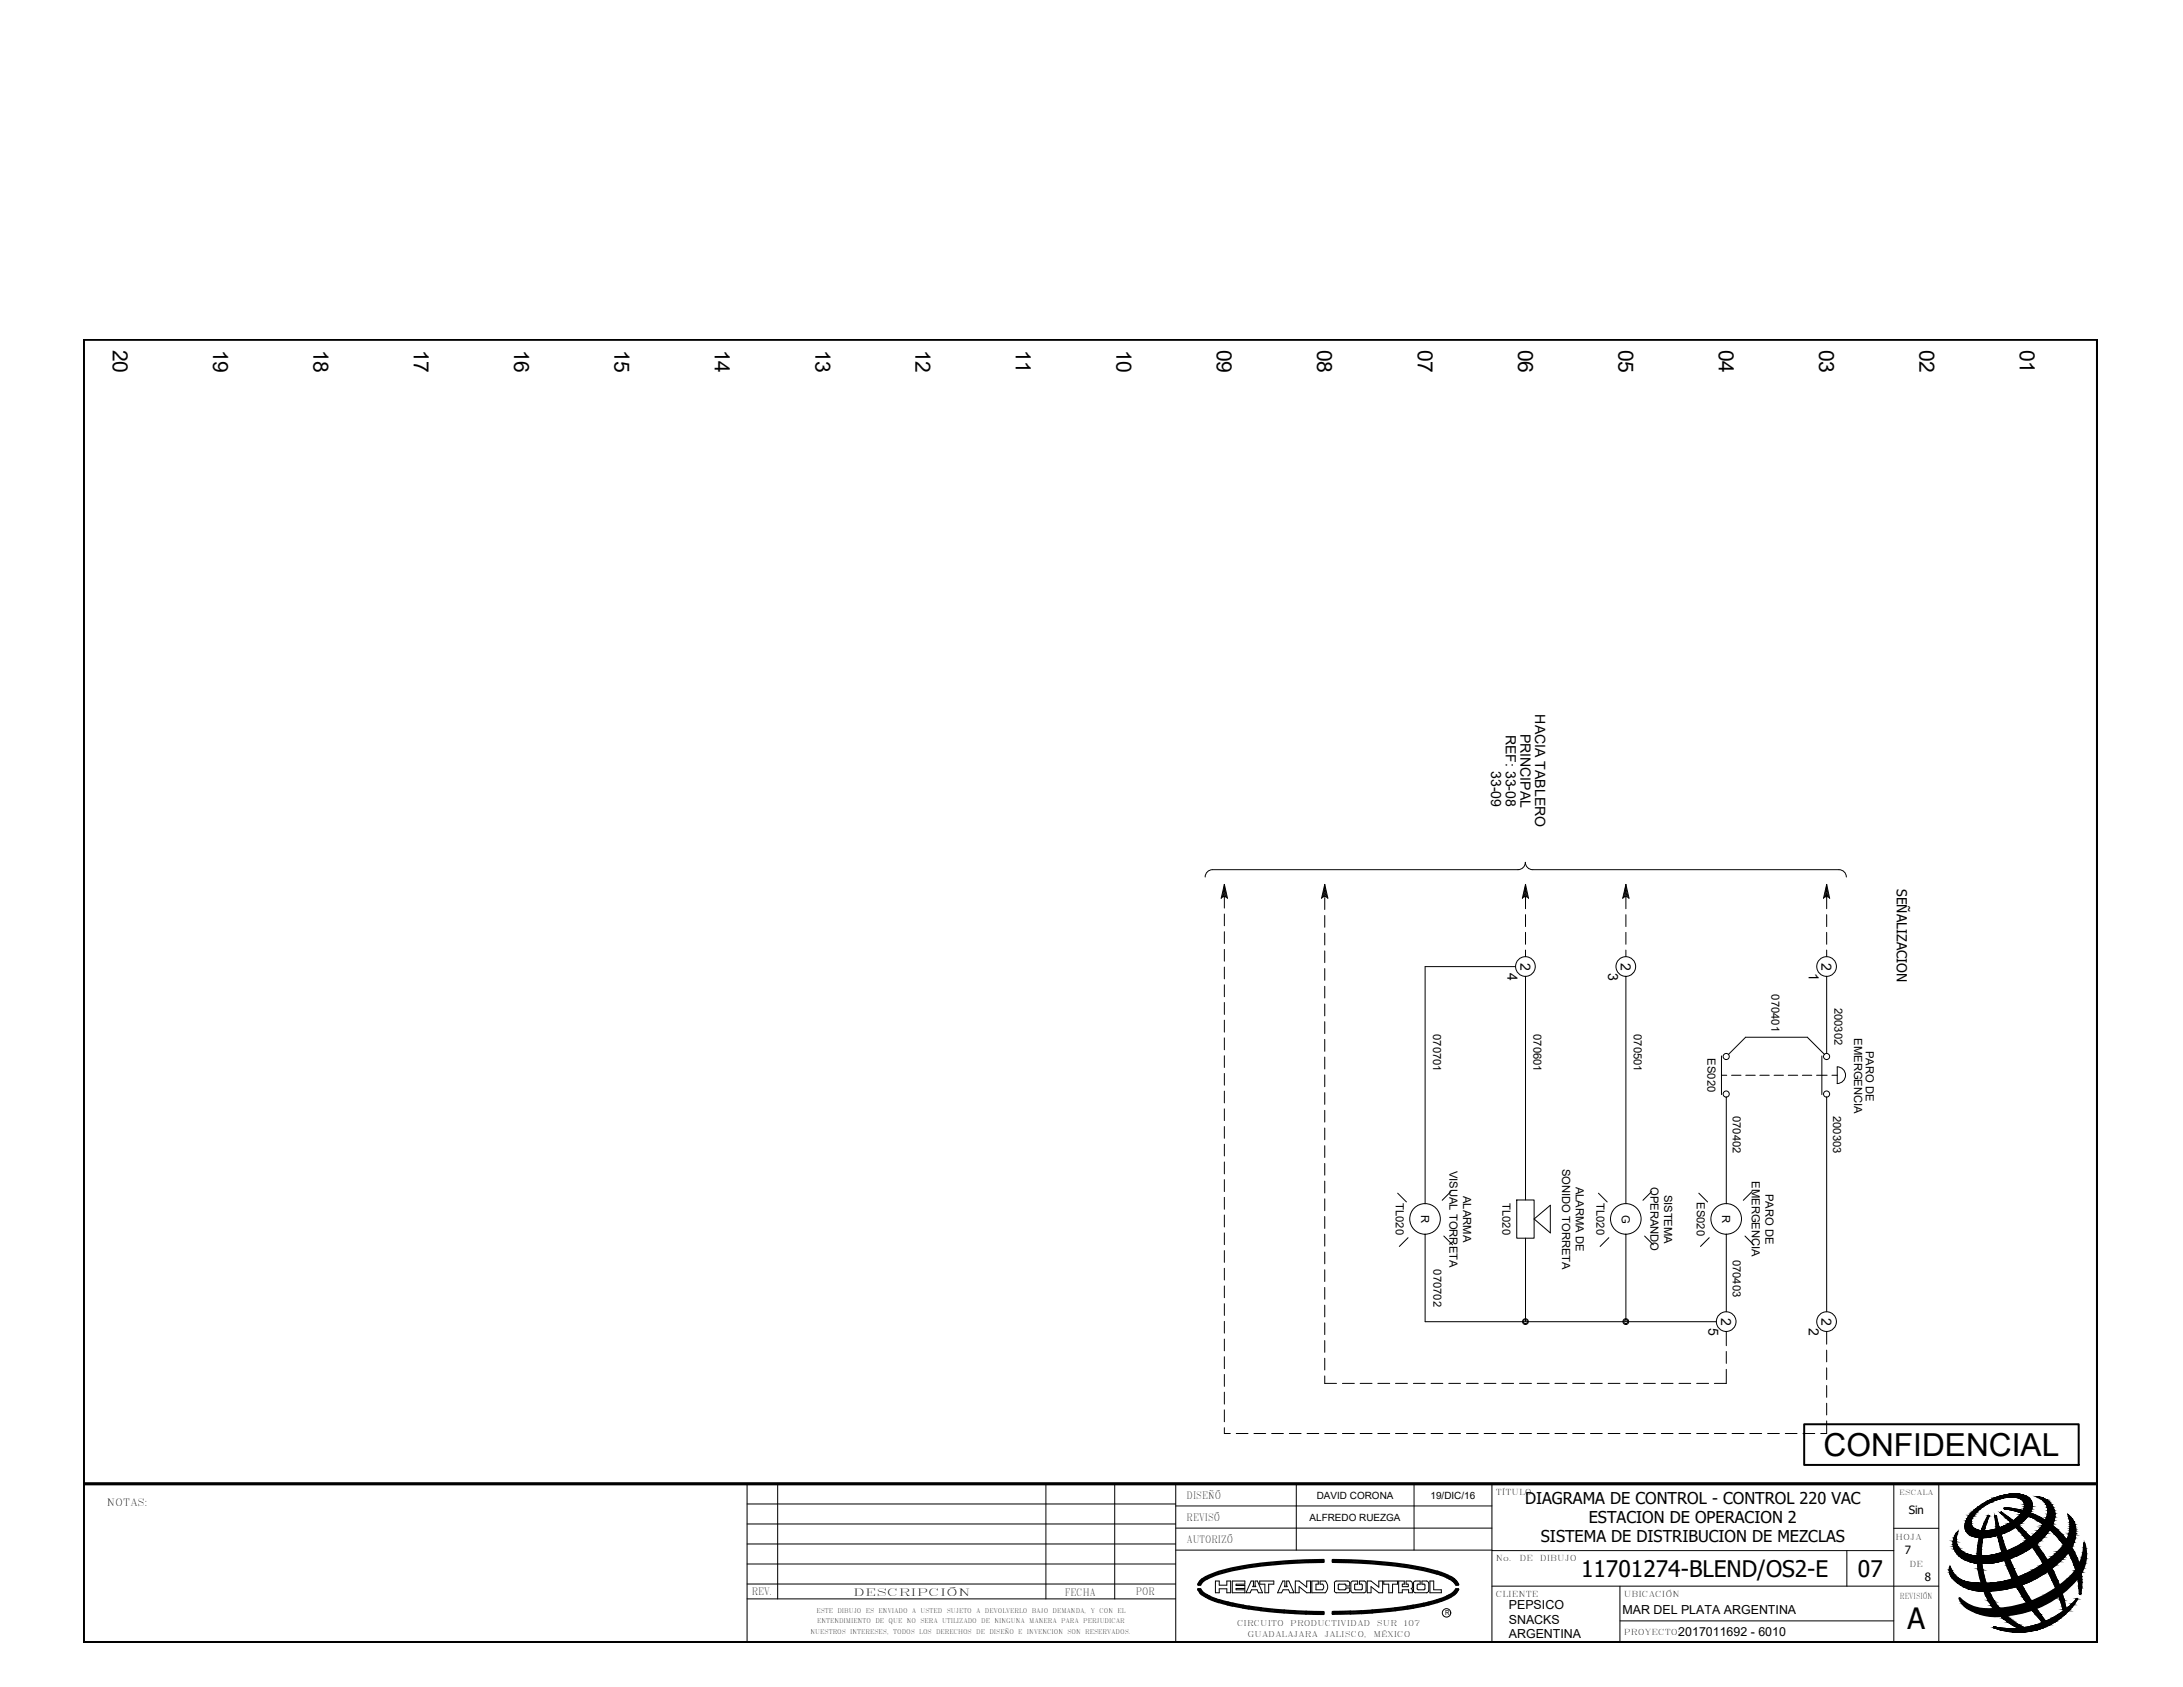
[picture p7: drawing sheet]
<svg xmlns="http://www.w3.org/2000/svg" width="279mm" height="216mm" viewBox="0 0 279 216" stroke-linecap="round" stroke-linejoin="round" font-family="sans-serif">
<defs><g id="words">
<text font-size="4.1" x="233.4" y="186.3">CONFIDENCIAL</text>
<text font-size="3.8" x="244.1" y="208.5">A</text>
<g font-size="2.9">
<text x="202.4" y="201.8">11701274-BLEND/OS2-E</text>
<text x="237.8" y="201.8">07</text>
</g>
<g font-size="2.7">
<text x="14.4" y="44.8" transform="rotate(90 14.4 44.8)">20</text>
<text x="27.3" y="44.8" transform="rotate(90 27.3 44.8)">19</text>
<text x="40.1" y="44.8" transform="rotate(90 40.1 44.8)">18</text>
<text x="53" y="44.8" transform="rotate(90 53 44.8)">17</text>
<text x="65.8" y="44.8" transform="rotate(90 65.8 44.8)">16</text>
<text x="78.7" y="44.8" transform="rotate(90 78.7 44.8)">15</text>
<text x="91.5" y="44.8" transform="rotate(90 91.5 44.8)">14</text>
<text x="104.4" y="44.8" transform="rotate(90 104.4 44.8)">13</text>
<text x="117.2" y="44.8" transform="rotate(90 117.2 44.8)">12</text>
<text x="130" y="44.8" transform="rotate(90 130 44.8)">11</text>
<text x="142.9" y="44.8" transform="rotate(90 142.9 44.8)">10</text>
<text x="155.8" y="44.8" transform="rotate(90 155.8 44.8)">09</text>
<text x="168.6" y="44.8" transform="rotate(90 168.6 44.8)">08</text>
<text x="181.4" y="44.8" transform="rotate(90 181.4 44.8)">07</text>
<text x="194.3" y="44.8" transform="rotate(90 194.3 44.8)">06</text>
<text x="207.1" y="44.8" transform="rotate(90 207.1 44.8)">05</text>
<text x="220" y="44.8" transform="rotate(90 220 44.8)">04</text>
<text x="232.8" y="44.8" transform="rotate(90 232.8 44.8)">03</text>
<text x="245.7" y="44.8" transform="rotate(90 245.7 44.8)">02</text>
<text x="258.5" y="44.8" transform="rotate(90 258.5 44.8)">01</text>
</g>
<g font-size="2.1">
<text x="195.2" y="192.5">DIAGRAMA DE CONTROL - CONTROL 220 VAC</text>
<text x="197.2" y="197.3">SISTEMA DE DISTRIBUCION DE MEZCLAS</text>
<text x="203.4" y="194.9">ESTACION DE OPERACION 2</text>
</g>
<g font-size="1.8">
<text x="192.7" y="94" transform="rotate(90 192.7 94)">REF: 33-08</text>
<text x="194.6" y="93.9" transform="rotate(90 194.6 93.9)">PRINCIPAL</text>
<text x="196.5" y="91.4" transform="rotate(90 196.5 91.4)">HACIA TABLERO</text>
<text x="190.8" y="98.7" transform="rotate(90 190.8 98.7)">33-09</text>
<text x="242.8" y="113.8" transform="rotate(90 242.8 113.8)">SEÑALIZACION</text>
<text x="193" y="124.5" transform="rotate(90 193 124.5)">4</text>
<text x="194.6" y="123.2" transform="rotate(90 194.6 123.2)">2</text>
<text x="205.8" y="124.5" transform="rotate(90 205.8 124.5)">3</text>
<text x="207.4" y="123.2" transform="rotate(90 207.4 123.2)">2</text>
<text x="231.5" y="124.5" transform="rotate(90 231.5 124.5)">1</text>
<text x="233.1" y="123.2" transform="rotate(90 233.1 123.2)">2</text>
<text x="218.7" y="169.9" transform="rotate(90 218.7 169.9)">5</text>
<text x="220.3" y="168.6" transform="rotate(90 220.3 168.6)">2</text>
<text x="231.5" y="169.9" transform="rotate(90 231.5 169.9)">2</text>
<text x="233.1" y="168.6" transform="rotate(90 233.1 168.6)">2</text>
</g>
<g font-size="1.6">
<text x="193.1" y="206">PEPSICO</text>
<text x="193.1" y="207.9">SNACKS</text>
<text x="193.1" y="209.6">ARGENTINA</text>
<text x="207.7" y="206.6">MAR DEL PLATA ARGENTINA</text>
<text x="214.8" y="209.4">2017011692 - 6010</text>
</g>
<g font-size="1.5">
<text x="244.3" y="193.7">Sin</text>
<text x="243.8" y="198.9">7</text>
<text x="246.4" y="202.4">8</text>
</g>
<g font-size="1.4">
<text x="226.7" y="127.3" transform="rotate(90 226.7 127.3)">070401</text>
<text x="234.8" y="129" transform="rotate(90 234.8 129)">200302</text>
<text x="183.4" y="132.3" transform="rotate(90 183.4 132.3)">070701</text>
<text x="196.3" y="132.3" transform="rotate(90 196.3 132.3)">070601</text>
<text x="209.1" y="132.3" transform="rotate(90 209.1 132.3)">070501</text>
<text x="218.5" y="135.5" transform="rotate(90 218.5 135.5)">ES020</text>
<text x="237.3" y="132.9" transform="rotate(90 237.3 132.9)">EMERGENCIA</text>
<text x="238.8" y="134.5" transform="rotate(90 238.8 134.5)">PARO DE</text>
<text x="221.8" y="142.8" transform="rotate(90 221.8 142.8)">070402</text>
<text x="234.6" y="142.8" transform="rotate(90 234.6 142.8)">200303</text>
<text x="185.5" y="149.8" transform="rotate(90 185.5 149.8)">VISUAL TORRETA</text>
<text x="199.9" y="149.5" transform="rotate(90 199.9 149.5)">SONIDO TORRETA</text>
<text x="178.6" y="154" transform="rotate(90 178.6 154)">TL020</text>
<text x="181.9" y="155.5" transform="rotate(90 181.9 155.5)">R</text>
<text x="187.3" y="153.1" transform="rotate(90 187.3 153.1)">ALARMA</text>
<text x="192.3" y="154" transform="rotate(90 192.3 154)">TL020</text>
<text x="201.7" y="151.9" transform="rotate(90 201.7 151.9)">ALARMA DE</text>
<text x="204.3" y="154" transform="rotate(90 204.3 154)">TL020</text>
<text x="207.6" y="155.5" transform="rotate(90 207.6 155.5)">G</text>
<text x="211.2" y="151.9" transform="rotate(90 211.2 151.9)">OPERANDO</text>
<text x="213" y="152.9" transform="rotate(90 213 152.9)">SISTEMA</text>
<text x="217.2" y="153.8" transform="rotate(90 217.2 153.8)">ES020</text>
<text x="220.4" y="155.5" transform="rotate(90 220.4 155.5)">R</text>
<text x="224.2" y="151.2" transform="rotate(90 224.2 151.2)">EMERGENCIA</text>
<text x="226" y="152.8" transform="rotate(90 226 152.8)">PARO DE</text>
<text x="221.8" y="161.2" transform="rotate(90 221.8 161.2)">070403</text>
<text x="183.5" y="162.5" transform="rotate(90 183.5 162.5)">070702</text>
</g>
<g font-size="1.3">
<text x="151.9" y="191.8">DISEÑÓ</text>
<text x="168.5" y="191.8">DAVID CORONA</text>
<text x="183.1" y="191.8">19/DIC/16</text>
<text x="13.7" y="192.8">NOTAS:</text>
<text x="151.9" y="197.4">AUTORIZÓ</text>
<text x="151.9" y="194.6">REVISÓ</text>
<text x="167.6" y="194.6">ALFREDO RUEZGA</text>
<text x="96.2" y="204.2">REV.</text>
<text x="109.2" y="204.2">DESCRIPCIÓN</text>
<text x="136.3" y="204.2">FECHA</text>
<text x="145.4" y="204.2">POR</text>
</g>
<g font-size="1">
<text x="191.4" y="191.3">TÍTULO</text>
<text x="242.6" y="197.1">HOJA</text>
<text x="191.4" y="199.8">No.</text>
<text x="194.5" y="199.8">DE</text>
<text x="197.1" y="199.8">DIBUJO</text>
<text x="244.4" y="200.5">DE</text>
<text x="158.3" y="208">CIRCUITO</text>
<text x="159.6" y="209.5">GUADALAJARA</text>
<text x="165.1" y="208">PRODUCTIVIDAD</text>
<text x="169.5" y="209.5">JALISCO,</text>
<text x="175.8" y="209.5">MÉXICO</text>
<text x="176.2" y="208">SUR</text>
<text x="179.6" y="208">107</text>
<text x="191.4" y="204.4">CLIENTE</text>
<text x="207.8" y="204.4">UBICACIÓN</text>
<text x="207.8" y="209.2">PROYECTO:</text>
<text x="243.2" y="204.6">REVISIÓN</text>
</g>
<g font-size=".9">
<text x="243.1" y="191.3">ESCALA</text>
<text x="185" y="206.7">R</text>
</g>
<g font-size=".8">
<text x="103.7" y="209.1">NUESTROS INTERESES, TODOS LOS DERECHOS DE DISEÑO E INVENCION SON RESERVADOS.</text>
<text x="104.5" y="206.4">ESTE DIBUJO ES ENVIADO A USTED SUJETO A DEVOLVERLO BAJO DEMANDA, Y CON EL</text>
<text x="104.6" y="207.7">ENTENDIMIENTO DE QUE NO SERA UTILIZADO DE NINGUNA MANERA PARA PERJUDICAR</text>
</g>
</g></defs>
<!-- layer: 0 -->
<g fill="none" stroke="#000" stroke-width=".13">
<path d="M10.7 43.4h257.8v146.5h-257.8zM154.2 112.2a.94 .94 0 0 1 1-.9h39.1a.94 .94 0 0 0 .9-.9 .94 .94 0 0 0 1 .9h39.2a.94 .94 0 0 1 .9 .9M156.7 113.2l.4 1.8-.4-.2-.4 .2zM156.7 113.9l.2 .8h-.2M156.7 113.2v.7M156.7 114.7v1.5M156.7 117v1.5M156.7 119.2v1.5M156.7 114.3v.4M156.7 113.9l-.1 .8-.2 .1 .3-1.3 .3 1.3M169.6 113.2l-.5 1.8 .4-.2 .4 .2M169.6 114.3l-.1 .4h.2l-.1-.8-.2 .8-.1 .1 .3-1.3 .2 1.3"/>
<path d="M169.6 113.2v.9M169.6 114.9v1.5M169.6 117.2v1.5M169.6 119.4v1.5M169.6 113.2l.4 1.8M195.2 114.3v.4h.2l-.2-.8-.1 .8-.1 .1 .2-1.3 .3 1.3M195.2 113.2l.4 1.8-.4-.2-.4 .2zM195.2 113.2v.8M195.2 114.8v1.5M195.2 117.1v1.5M195.2 119.3v1.5M208.1 114.3v.4h.1l-.1-.8-.2 .8-.1 .1 .3-1.3 .3 1.3"/>
<path d="M208.1 113.2l.4 1.8-.4-.2-.4 .2zM208.1 113.2v.8M208.1 114.8v1.5M208.1 117.1v1.5M208.1 119.3v1.5M233.8 114.3v.4h.1l-.1-.8-.2 .8-.1 .1 .3-1.3 .2 1.3M233.8 113.2l.4 1.8-.4-.2-.4 .2zM233.8 113.2v.8M233.8 114.8v1.5M233.8 117.1v1.5M233.8 119.3v1.5M156.7 121.5v1.5"/>
<path d="M156.7 123.8v1.5M156.7 126v1.6M156.7 128.3v1.5M156.7 130.6v1.5M156.7 132.8v1.6M156.7 135.1v1.5M156.7 137.4v1.5M156.7 139.6v1.5M169.6 121.7v1.5M169.6 124v1.5M169.6 126.2v1.5M169.6 128.5v1.5"/>
<path d="M169.6 130.8v1.5M169.6 133v1.5M169.6 135.3v1.5M169.6 137.6v1.5M169.6 139.8v1.5M194 123.7h-11.6v30.4M195.2 121.6v.8M195.2 125v28.6M208.1 121.6v.8M208.1 125v29.1M220.3 135.1v5M220.3 137.6h.7"/>
<path d="M221.2 134.9l2.2-2.2h7.9l2.2 2.2M221.6 137.6h1.2M223.4 137.6h1.2M225.2 137.6h1.2M227.1 137.6h1.2M228.9 137.6h1.2M230.7 137.6h1.2M232.5 137.6h1.4M233.2 135.1v5M233.8 121.6v.8M233.8 125v9.8M234.5 137.6h.6"/>
<path d="M235.1 136.5a1.07 1.07 0 0 1 1.1 1.1 1.07 1.07 0 0 1-1.1 1.1v-2.1M156.7 141.9v1.5M156.7 144.2v1.5M156.7 146.4v1.5M156.7 148.7v1.5M156.7 151v1.5M156.7 153.2v1.6M156.7 155.5v1.5M156.7 157.8v1.5M169.6 142.1v1.5M169.6 144.4v1.5M169.6 146.6v1.5"/>
<path d="M169.6 148.9v1.5M169.6 151.2v1.5M169.6 153.4v1.5M169.6 155.7v1.5M169.6 158v1.5M178.9 152.7l1.1 1.1M180.2 158.4l-1.1 1.1M182.4 158v11.1h37.3M184.8 158.2l1.1 1.1M185.7 152.5l-1.1 1.1M194.1 153.6h2.2v4.9h-2.2zM195.2 158.5v10.6"/>
<path d="M196.3 156l2.1-1.8v3.6zM204.6 152.7l1.1 1.1M205.9 158.4l-1.1 1.1M208.1 158v11.1M210.5 158.2l1.1 1.1M211.4 152.5l-1.1 1.1M217.4 152.7l1.2 1.1M218.8 158.4l-1.2 1.1M220.9 140.4v13.7M220.9 158v9.9M223.3 158.2l1.2 1.1M224.2 152.5l-1.1 1.1"/>
<path d="M233.8 140.4v27.5M156.7 160v1.6M156.7 162.3v1.5M156.7 164.6v1.5M156.7 166.8v1.5M156.7 169.1v1.5M156.7 171.4v1.5M156.7 173.6v1.6M156.7 175.9v1.5M156.7 178.2v1.5M169.6 160.2v1.5M169.6 162.5v1.5"/>
<path d="M169.6 164.8v1.5M169.6 167v1.5M169.6 169.3v1.5M169.6 171.6v1.5M169.6 173.8v1.5M169.6 176.1v.9h1.5M171.8 177h1.5M174.1 177h1.5M176.3 177h1.6M178.6 177h1.5M180.9 177h1.5M183.2 177h1.5"/>
<path d="M185.4 177h1.5M187.7 177h1.5M190 177h1.5M192.2 177h1.5M194.5 177h1.5M196.8 177h1.5M199 177h1.5M201.3 177h1.5M203.6 177h1.5M205.8 177h1.5M208.1 177h1.5M210.4 177h1.5"/>
<path d="M212.6 177h1.5M214.9 177h1.5M217.2 177h1.5M220.9 170.4v1.8M220.9 173v1.5M220.9 175.2v1.8h-1.5M233.8 170.4v1.6M233.8 172.8v1.5M233.8 175.1v1.5M233.8 177.3v1.5M233.8 179.6v1.5M95.6 195h54.9"/>
<path d="M95.6 192.5h54.9M95.6 197.6h54.9M95.6 189.9v20.3M99.5 189.9v14.7M133.9 189.9v14.7M142.7 189.9v14.7M150.5 189.9v20.3M150.5 195.6h40.5M150.5 192.7h40.5M150.5 198.4h40.5M156.7 180.4v1.6M156.7 182.7v.8h.8"/>
<path d="M158.2 183.5h1.5M160.5 183.5h1.5M162.8 183.5h1.5M165 183.5h1.5M165.9 189.9v8.5M167.3 183.5h1.5M169.6 183.5h1.5M171.8 183.5h1.5M174.1 183.5h1.5M176.3 183.5h1.6M178.6 183.5h1.5M180.9 183.5h1.5"/>
<path d="M181 189.9v8.5M183.2 183.5h1.5M185.4 183.5h1.5M187.7 183.5h1.5M190 183.5h1.5M191 198.4h51.4M191 189.9v20.3M192.2 183.5h1.5M194.5 183.5h1.5M196.8 183.5h1.5M199 183.5h1.5M201.3 183.5h1.5"/>
<path d="M203.6 183.5h1.5M205.8 183.5h1.5M208.1 183.5h1.5M210.4 183.5h1.5M212.6 183.5h1.5M214.9 183.5h1.5M217.2 183.5h1.5M219.4 183.5h1.5M221.7 183.5h1.5M224 183.5h1.5M226.2 183.5h1.5M228.5 183.5h1.5"/>
<path d="M230.8 183.5h1.5M233.8 181.8v1.7h-.8M236.4 198.4v4.6M242.4 189.9v20.3M242.4 195.6h5.7M248.1 189.9v20.3M250.6 196a2.09 2.09 0 0 0 1.8 3.1 10.3 10.3 0 0 0 9.1-4.1 2.19 2.19 0 0 0-.1-3.1l-.7-.4a2.42 2.42 0 0 1 2 3.7 10.5 10.5 0 0 1-7.4 4.8 5.6 5.6 0 0 1-4.5-.8 2.17 2.17 0 0 1-.8-1.5M250.6 196a2.25 2.25 0 0 0-.6 1.7M252.4 193.6a8 8 0 0 1 6.1-2.4 1.55 1.55 0 0 1 1.6 1.6 4.3 4.3 0 0 1-2.4 2.8 6.9 6.9 0 0 1-5.3 1 1.44 1.44 0 0 1-.6-2.3zM253.1 193.4a6.2 6.2 0 0 1 5.3-1.7 1.03 1.03 0 0 1 .5 1.7 6.4 6.4 0 0 1-5.6 2.5 1.08 1.08 0 0 1-.9-.7 1.08 1.08 0 0 1 .1-1.1zM254.6 194.1l-.1-.1a10 10 0 0 0-1.2 7.8 9.5 9.5 0 0 0 2.9 5.2l1.4 1 .8 .4h-1.6l-1.6-.2a8.7 8.7 0 0 0 10.7-3.5M254.6 194.1a11.7 11.7 0 0 0-.4 8.6"/>
<path d="M255.5 194h-.2a22.9 22.9 0 0 0 6.1 13.7M255.5 194a33.4 33.4 0 0 0 6.3 13.5M256.6 193l-.1 .1a11.2 11.2 0 0 1 9.6 10.8M256.6 193a10.2 10.2 0 0 1 9.8 8.5v1.8l-.1 .7-.2-.1M264.6 198.8a14 14 0 0 1-10.8 4.8M264.7 193.8a4.2 4.2 0 0 1-1.3 4.7 13.4 13.4 0 0 1-11.5 4M264.7 193.8a2.78 2.78 0 0 1 .9 3 4.2 4.2 0 0 1-1 2M95.6 200.2h54.9M95.6 204.6h54.9M95.6 202.7h54.9M155.6 202.3h.4v.6h1v-.6h.5v1.5h-.5v-.5h-1v.5h-.4zM157.7 202.3h1.6v.4h-1.1v.2h1.1v.4h-1.1v.2h1.1v.3h-1.6z"/>
<path d="M160.1 202.3h.3v.6l-.1 .2h.4l-.1-.2v-.6h.3l.7 1.5h-.5l-.2-.3h-.7l-.2 .3h-.5zM161.2 202.3h1.8v.4h-.6v1.1h-.5v-1.1h-.7zM164.2 202.3h.3l-.1 .8h.3v-.8h.3l.6 1.5h-.5l-.2-.3h-.7l-.2 .3h-.5zM165.8 202.3h.5l.9 .8v-.8h.5v1.5h-.5l-.9-.7v.7h-.5zM167.9 202.3h.8v.4h-.3v.8h.9a.47 .47 0 0 0 0-.8h-.3v-.4h.6a1.03 1.03 0 0 1 0 1.5h-1.7zM170.8 203.6l.1 .2h.2h1.4l.2-.1v-.1M170.8 202.6l.1-.2 .2-.1h1.4l.2 .2v.5h-.4l-.1-.2-.1-.1M170.8 202.6v1M171.3 203.3l.1 .2h.7M172.1 202.7l-.8 .1v.5M172.3 203.3l-.2 .2M172.3 203.3v-.1h.4v.4"/>
<path d="M172.9 203.6v.1l.3 .1h1.4l.2-.1v-.1M173.4 203.3l.1 .2M173.4 202.9v.4M173.5 202.7l-.1 .2M173.5 202.7h.3v-.4h-.6l-.3 .2v1.1M174.4 203.3l-.2 .2h-.7M174.4 203.3v-.4l-.2-.2h-.2v-.4h.6l.2 .2v1.1M175 202.3h.5l1 .8v-.8h.5v1.5h-.5l-1-.7v.7h-.5zM177.1 202.3h1.8v.4h-.7v1.1h-.5v-1.1h-.6zM180.7 202.6l-.1-.2-.6-.1v.4h.2l.1 .2-.1 .2h-.7v-.4h.2v-.4h-.7v1.5h.5v-.3h.8v.3h.5v-.3M180.7 203.2l-.1 .1 .1 .2M180.8 202.6v.6"/>
<path d="M180.9 203.6l.1 .2h.2h1.4h.1l.1-.2M181.4 203.3l.1 .2h.7l.2-.2M181.4 203.3v-.4v-.1l.4-.1v-.4h-.6l-.3 .2v1.1M182.8 202.6l-.1-.2-.7-.1v.4l.3 .1 .1 .1v.4M182.9 202.6v1M183 202.3h.5v1.2h1v.3h-1.5zM191 203h57.1M207.3 203v7.2M207.3 207.4h35.1M251.9 202.5a2.8 2.8 0 0 1-2.3-2.1 1.62 1.62 0 0 0 .7 2 5.1 5.1 0 0 0 3.5 1.2M254.2 202.7a9 9 0 0 0 4.9 5.6M261.4 207.7l-1.4 .4-1 .2"/>
<path d="M265.8 204.6l-1.4 1.3a18.8 18.8 0 0 0-8.3-12.3 25.6 25.6 0 0 1 8 12.5l-.9 .7-1.4 .7M265.8 204.6l.1 .1"/>
<circle cx="195.2" cy="123.7" r="1.26"/>
<circle cx="208.1" cy="123.7" r="1.26"/>
<circle cx="220.9" cy="135.2" r=".39"/>
<circle cx="233.8" cy="135.2" r=".39"/>
<circle cx="233.8" cy="123.7" r="1.26"/>
<circle cx="182.4" cy="156" r="1.96"/>
<circle cx="208.1" cy="156" r="1.96"/>
<circle cx="220.9" cy="140" r=".39"/>
<circle cx="220.9" cy="156" r="1.96"/>
<circle cx="233.8" cy="140" r=".39"/>
<circle cx="195.2" cy="169.1" r=".26"/>
<circle cx="195.2" cy="169.1" r=".37"/>
<circle cx="208.1" cy="169.1" r=".37"/>
<circle cx="208.1" cy="169.1" r=".26"/>
<circle cx="220.9" cy="169.1" r="1.26"/>
<circle cx="233.8" cy="169.1" r="1.26"/>
<circle cx="185.1" cy="206.4" r=".54"/>
</g>
<path d="M10.7 43.4h257.8v166.8h-257.8zM10.7 189.9h257.8" fill="none" stroke="#000" stroke-width=".4"/>
<g fill="none" stroke="#000" stroke-width=".3">
<path d="M153.4 203.4v.1M153.4 203.4h.2l.2 .3M153.4 202.7v.1M153.4 203.5l.2 .3M153.6 203.8l.2 .2M153.6 202.4l-.2 .3M153.8 203.7l.2 .2M153.8 202.5l-.2 .3h-.2M153.8 204l.9 .5M154 203.8l.8 .5M154 202.3l-.2 .2M154 202.3a9.5 9.5 0 0 1 3.8-1.4 60 60 0 0 1 11.6-1v-.2a51.3 51.3 0 0 0-13.4 1.5l-1.6 .6-.8 .6"/>
<path d="M154.7 204.5l1.3 .5M154.8 204.3l1.3 .5M156 205l1.7 .5M156.1 204.8l3 .7M157.7 205.5l1.4 .2M159.1 205.7l.7 .2M159.1 205.5l3.6 .5 3 .2M159.8 205.8l4.1 .5 5.5 .2v-.2h-2.2M165.8 206.2l1.4 .1M170.6 206.3v.2h2.2M174.2 206.2l-3.6 .1M175.6 206.1l-1.3 .1"/>
<path d="M177.8 206.2l-5 .3M178.6 205.8l-3 .3M178.6 206.1l-.8 .1M180.1 205.6l-1.5 .2M180.1 205.9l-1.5 .2M180.9 205.5l-.8 .1M180.9 205.7l-.7 .2M183.9 201.4l.5 .1M184 205l-3.1 .7M184 201.1l1.6 .7M184 201.2a51 51 0 0 0-13.4-1.5v.2a50.6 50.6 0 0 1 13.3 1.5M184.4 201.5l1.5 .8"/>
<path d="M185.2 204.3a18.7 18.7 0 0 1-4.3 1.2M185.6 201.8l.5 .3M186 202.3l.4 .5M186 203.8l-.8 .5M186.1 202.1l.3 .3M186.2 203.6l-.2 .2M186.4 203.4l-.2 .3M186.4 203.8l-.9 .7-1.5 .5M186.4 203.4h.2M186.4 202.8h.2M186.4 202.4l.2 .3M186.6 203.5l-.2 .3"/>
<path d="M186.6 202.7v.1M186.6 203.4v.1M265.8 202a4.6 4.6 0 0 0 .9-4.5 5.7 5.7 0 0 1-2.1 4.6 14.6 14.6 0 0 1-11.3 3.8 4.6 4.6 0 0 1-2.5-1.3 2.75 2.75 0 0 0 1.9 1.7 6.9 6.9 0 0 0 4.2 .4M265.8 202a13.2 13.2 0 0 1-8.9 4.7"/>
</g>
<!-- layer: Texto -->
<path d="M230.9 182.3h35.2v5.2h-35.2z" fill="none" stroke="#000" stroke-width=".25"/>
<!-- layer: 0 -->
<g fill="#000" stroke="#000" stroke-width=".13">
<path d="M250.6 196l-.1 .2h-.1zM253.2 196.8h1.1zM255.6 195.6h2.1zM257.6 191.2h.5zM258.1 191.7h1.5zM260.7 191.5l.4 .1zM264.7 193.8l.3 .3h-.2zM266.8 197.5l.1 .6h-.2zM249.6 200.5l.1 .2h-.2zM250.8 204.6l.2 .1h-.1zM253.2 200.1h1.4zM253.2 203.6h1.7z"/>
<path d="M255.2 208.2h.1zM257.5 208.9h1.7zM265.8 204.7h.1zM266.1 204h.2z"/>
<path d="M250.1 196.8l.3 .2v-.2zM250.1 196.8l.3 .2h-.4z"/>
<path d="M250 197l.4 .2v-.2zM250 197l.4 .2h-.4z"/>
<path d="M250 197.2l.4 .1v-.1zM250 197.2l.4 .1h-.4z"/>
<path d="M250 197.3l.5 .3-.1-.3zM250 197.3l.5 .3h-.5z"/>
<path d="M250.2 196.6l.2 .2v-.2zM250.2 196.6l.2 .2h-.3z"/>
<path d="M250.3 196.4l.1 .2 .1-.2zM250.3 196.4l.1 .2h-.2z"/>
<path d="M250 197.6l.5 .1v-.1zM250 197.6l.5 .1h-.5z"/>
<path d="M250 197.7l.6 .3-.1-.3zM250 197.7l.6 .3h-.6z"/>
<path d="M250.4 196.3l.1 .1v-.1zM250.4 196.3l.1 .1h-.2z"/>
<path d="M250.4 196.2h.1zM250.4 196.2l.1 .1h-.1z"/>
<path d="M250 198l.7 .1-.1-.1zM250 198l.7 .1h-.6z"/>
<path d="M250.1 198.1l.7 .2-.1-.2zM250.1 198.1l.7 .2h-.7z"/>
<path d="M250.1 198.3l1 .2-.3-.2zM250.1 198.3l1 .2h-.9z"/>
<path d="M250.2 198.5h.9zM250.2 198.5h.9z"/>
<path d="M250.2 198.5l1.3 .3-.4-.3zM250.2 198.5l1.3 .3h-1.1z"/>
<path d="M250.4 198.8l1.4 .1-.3-.1zM250.4 198.8l1.4 .1h-1.3z"/>
<path d="M250.5 198.9h1.4zM250.5 198.9h1.4z"/>
<path d="M250.5 198.9l1.9 .2-.5-.2zM250.5 198.9l1.9 .2h-1.7z"/>
<path d="M251.6 194.7l.7 .3v-.3zM251.6 194.7l.7 .3h-.8z"/>
<path d="M251.5 195h.8zM251.5 195h.8h-.8z"/>
<path d="M251.5 195l.9 .2-.1-.2zM251.5 195l.9 .2h-.9z"/>
<path d="M251.5 195.2l1 .2-.1-.2zM251.5 195.2l1 .2h-1z"/>
<path d="M251.8 194.4l.5 .3 .1-.3zM251.8 194.4l.5 .3h-.7zM251.6 194.7h.7zM251.6 194.7h.7z"/>
<path d="M250.7 199.1h2.2zM250.7 199.1h2.2z"/>
<path d="M251.8 194.3h.6zM251.8 194.3l.6 .1h-.6z"/>
<path d="M251.5 195.4h1zM251.5 195.4h1z"/>
<path d="M251.5 195.4l1.2 .2-.2-.2zM251.5 195.4l1.2 .2h-1.2z"/>
<path d="M252 194.1l.4 .2 .1-.2zM252 194.1l.4 .2h-.6z"/>
<path d="M252 193.9l.5 .2 .1-.2zM252 193.9l.5 .2h-.5z"/>
<path d="M251.5 195.6l1.4 .1-.2-.1zM251.5 195.6l1.4 .1h-1.4z"/>
<path d="M252.2 193.7l.4 .2 .2-.2zM252.2 193.7l.4 .2h-.6z"/>
<path d="M251.5 195.7l1.5 .1zM251.5 195.7l1.5 .1z"/>
<path d="M252.4 193.6l.4 .1 .1-.1zM252.4 193.6l.4 .1h-.6z"/>
<path d="M250.7 199.1h2.4zM250.7 199.1h2.4z"/>
<path d="M251.6 195.8l1.7 .1-.3-.1zM251.6 195.8l1.7 .1h-1.7z"/>
<path d="M252.5 193.4l.4 .2 .2-.2zM252.4 193.6l.1-.2 .4 .2z"/>
<path d="M250.7 199.1h2.8zM250.7 199.1h2.8z"/>
<path d="M253.2 196.8h.9zM253.3 196.8h.8z"/>
<path d="M252.7 193.2l.4 .2 .2-.2zM252.7 193.2l.4 .2h-.6z"/>
<path d="M251.6 195.9h2.1zM251.6 195.9h2.1z"/>
<path d="M252.9 193.1l.4 .1 .1-.1zM252.7 193.2l.2-.1 .4 .1z"/>
<path d="M253.1 198.8l.5 .3v-.3zM253.1 198.8l.5 .3h-.5z"/>
<path d="M253.1 198.3l.5 .5v-.5zM253.1 198.3l.5 .5h-.5z"/>
<path d="M253.1 199.1l.5 .7v-.7zM253.1 199.1l.5 .7h-.5z"/>
<path d="M253.2 197.9l.4 .4v-.4zM253.2 197.9l.4 .4h-.5z"/>
<path d="M253.1 199.8l.5 .2v-.2zM253.1 199.8l.5 .2h-.5z"/>
<path d="M253.2 197.4l.4 .5 .1-.5zM253.2 197.4l.4 .5h-.4z"/>
<path d="M253.3 196.9l.4 .5 .1-.5zM253.3 196.9l.4 .5h-.5z"/>
<path d="M253.2 192.9l.2 .2 .4-.2zM252.9 193.1l.3-.2 .2 .2z"/>
<path d="M253.4 196.5l.4 .4v-.4zM253.4 196.5l.4 .4h-.5z"/>
<path d="M253.2 192.8h.6zM253.2 192.9h.6z"/>
<path d="M253.6 195.9l.2 .6 .1-.6zM253.6 195.9l.2 .6h-.4z"/>
<path d="M253.7 195.7l.2 .2 .1-.2zM253.7 195.7l.2 .2h-.3z"/>
<path d="M251.6 195.9h2.6zM251.6 195.9h2.6z"/>
<path d="M253.9 195l.1 .7 .2-.7zM253.9 195l.1 .7h-.3z"/>
<path d="M254 194.8l.2 .2 .1-.2zM254 194.8l.2 .2h-.3z"/>
<path d="M253.6 192.5l.2 .3 .5-.3zM253.2 192.8l.4-.3 .2 .3z"/>
<path d="M253.7 192.5h.6zM253.7 192.5h.6z"/>
<path d="M254.5 194h.1zM254.5 194h.1z"/>
<path d="M254.5 194h.1zM254.4 194h.2z"/>
<path d="M254.4 194h.2zM254.4 194h.2z"/>
<path d="M254.4 194h.2zM254.4 194h.2z"/>
<path d="M254.4 194h.2zM254.4 194h.2z"/>
<path d="M254.4 194h.2zM254.4 194h.2zM254.4 194h.2zM254.4 194h.2z"/>
<path d="M254.4 194h.2zM254.4 194h.2zM254.4 194h.2zM254.4 194h.2z"/>
<path d="M254.4 194h.2zM254.4 194h.2z"/>
<path d="M254.4 194l.2 .1zM254.4 194l.2 .1z"/>
<path d="M254.4 194.1l-.1 .7 .3-.7zM254.4 194.1l-.1 .7h-.3z"/>
<path d="M252.8 196.7h1.9zM252.8 196.7l1.5 .1z"/>
<path d="M254.1 192.3l.2 .2 .5-.2zM253.7 192.5l.4-.2 .2 .2z"/>
<path d="M252.8 196.7h2.1zM252.8 196.7h1.9z"/>
<path d="M254.2 192.2h.7zM254.1 192.3h.7z"/>
<path d="M254.5 192.1l.4 .1 .4-.1zM254.2 192.2l.3-.1 .4 .1z"/>
<path d="M252.4 196.6l2.5 .1 .4-.1zM252.4 196.6l2.5 .1h-2.1z"/>
<path d="M252.6 200h2.7zM252.6 200h2.5z"/>
<path d="M255.3 194h.2zM255.3 194h.2z"/>
<path d="M255.3 194h.2zM255.3 194h.2z"/>
<path d="M255.3 194h.2zM255.3 194h.2z"/>
<path d="M252.4 196.6h3zM252.4 196.6h2.9z"/>
<path d="M255.4 194h.1zM255.4 194h.1z"/>
<path d="M255.4 194h.1zM255.4 194h.1z"/>
<path d="M255.3 194h.2zM255.3 194h.2z"/>
<path d="M255.3 194h.2zM255.3 194h.2zM255.3 194h.2zM255.3 194h.2z"/>
<path d="M255.3 194h.2zM255.3 194h.2z"/>
<path d="M255.3 194h.2zM255.3 194h.2z"/>
<path d="M255.3 194l.5 1.4-.3-1.4zM255.3 194l.5 1.4h-.3z"/>
<path d="M255.6 191.6h1.6zM255.6 191.6h1.6z"/>
<path d="M254.7 191.9l.6 .2 .3-.2zM254.5 192.1l.2-.2 .6 .2z"/>
<path d="M254.9 191.9h.9zM254.7 191.9h.9z"/>
<path d="M252.1 199.9l3.2 .1 .5-.1zM252.1 199.9l3.2 .1h-2.7z"/>
<path d="M255.5 195.4l.4 .2-.1-.2zM255.5 195.4l.4 .2h-.4z"/>
<path d="M252.1 196.4l3.3 .2 .5-.2zM252.1 196.4l3.3 .2h-3z"/>
<path d="M255.5 195.6l.7 1.2-.3-1.2zM255.5 195.6l.7 1.2h-.5z"/>
<path d="M252 199.8h4zM252 199.8l3.8 .1z"/>
<path d="M252.1 196.4h3.9zM252.1 196.4h3.8z"/>
<path d="M256.1 193.5h.1zM256.1 193.5h.1zM256.1 193.5h.1z"/>
<path d="M256.1 193.5l.1 .1zM256.1 193.5l.1 .1zM256.1 193.6h.1zM256.1 193.6h.1z"/>
<path d="M256.1 193.6h.1zM256.1 193.6h.1z"/>
<path d="M256.1 193.6h.1zM256.1 193.6h.1z"/>
<path d="M256.1 193.6h.2zM256.1 193.6h.2z"/>
<path d="M255.7 196.8l.7 .4-.2-.4zM255.7 196.8l.7 .4h-.6z"/>
<path d="M256.1 193.6h.2zM256.1 193.6h.2z"/>
<path d="M256.1 193.6h.2zM256.1 193.6h.2z"/>
<path d="M255.2 191.7l.6 .2 .5-.2zM254.9 191.9l.3-.2 .6 .2z"/>
<path d="M256.1 193.6h.2zM256.1 193.6h.2z"/>
<path d="M256.1 193.6l.2 .1zM256.1 193.6l.2 .1z"/>
<path d="M256.1 193.7h.3zM256.1 193.7h.3z"/>
<path d="M256.1 193.7l1.1 .6-.8-.6zM256.1 193.7l1.1 .6h-.4z"/>
<path d="M255.8 197.2l.9 .9-.3-.9zM255.8 197.2l.9 .9h-.6z"/>
<path d="M251.8 196.2l4.2 .2 .4-.2zM251.8 196.2l4.2 .2h-3.9z"/>
<path d="M255.3 191.7h1.2zM255.2 191.7h1.1z"/>
<path d="M251.6 199.7l4.4 .1 .5-.1zM251.6 199.7l4.4 .1h-4z"/>
<path d="M251.8 196.2h4.8zM251.8 196.2h4.6z"/>
<path d="M256.5 193h.2zM256.5 193h.2z"/>
<path d="M256.5 193h.3zM256.5 193h.3z"/>
<path d="M256.1 198.1l.8 .7-.2-.7zM256.1 198.1l.8 .7h-.6z"/>
<path d="M251.5 199.7h5.2zM251.5 199.7h5z"/>
<path d="M255.5 191.7h1.3zM255.3 191.7h1.2z"/>
<path d="M256.5 193h.4zM256.5 193h.4z"/>
<path d="M256.5 193h.6zM256.5 193h.6z"/>
<path d="M256.3 198.8l.9 .6-.3-.6zM256.3 198.8l.9 .6h-.7z"/>
<path d="M251.6 196l5 .2 .4-.2zM251.6 196l5 .2h-4.8z"/>
<path d="M256.5 193h.7zM256.5 193h.7z"/>
<path d="M251.6 195.9h5.5zM251.6 195.9l5.4 .1z"/>
<path d="M251.6 195.9h5.6zM251.6 195.9h5.5z"/>
<path d="M256.5 199.4l1.1 .9-.4-.9zM256.5 199.4l1.1 .9h-.8z"/>
<path d="M256.5 193h.9zM256.5 193h.9z"/>
<path d="M256.8 194.3l.8 .3-.4-.3zM256.8 194.3l.8 .3h-.5z"/>
<path d="M255.6 191.6h1.6zM255.5 191.7h1.3z"/>
<path d="M254.6 195.9h2.6zM254.2 195.9h3z"/>
<path d="M251.2 199.5l5.5 .2 .5-.2zM251.2 199.5l5.5 .2h-5.2z"/>
<path d="M256.5 193h1zM256.5 193h1zM256.5 193h1zM256.5 193h1z"/>
<path d="M251.1 199.4h6.3zM251.1 199.4l6.1 .1z"/>
<path d="M255.1 195.8l2.1 .1 .2-.1zM254.6 195.9l.5-.1 2.1 .1z"/>
<path d="M256.5 193l1.1 .1zM256.5 193l1.1 .1z"/>
<path d="M257.1 194.6l1.1 .5-.6-.5zM257.1 194.6l1.1 .5h-.6z"/>
<path d="M256.5 193.1h1.1zM256.5 193.1h1.1z"/>
<path d="M256.5 193.1h1.2zM256.5 193.1h1.2z"/>
<path d="M255.6 195.6l1.8 .2 .3-.2zM255.1 195.8l.5-.2 1.8 .2z"/>
<path d="M256.5 193.1h1.3zM256.5 193.1h1.3z"/>
<path d="M256.5 193.1h1.3zM256.5 193.1h1.3z"/>
<path d="M256.5 193.1h1.3zM256.5 193.1h1.3z"/>
<path d="M256.6 193.1l1.8 .1zM256.6 193.1l1.8 .1z"/>
<path d="M250.8 199.2l6.6 .2 .5-.2zM250.8 199.2l6.6 .2h-6.3z"/>
<path d="M256.1 195.4l1.6 .2 .3-.2zM255.6 195.6l.5-.2 1.6 .2zM255.6 195.6h2.1z"/>
<path d="M250.7 199.1h7.4zM250.7 199.1l7.2 .1z"/>
<path d="M253.8 199.1h4.3zM253.5 199.1h4.6z"/>
<path d="M257.6 191.2h.9zM257.2 191.2h1.3z"/>
<path d="M254.1 199.1h4zM253.8 199.1h4.3z"/>
<path d="M256.4 195.3l1.6 .1 .2-.1zM256.1 195.4l.3-.1 1.6 .1z"/>
<path d="M257.6 195.1l1.1 .4-.5-.4zM257.6 195.1l1.1 .4h-.6z"/>
<path d="M256.6 195.2l1.6 .1 .1-.1zM256.4 195.3l.2-.1 1.6 .1z"/>
<path d="M254.8 199l3.3 .1 .2-.1zM254.1 199.1l.7-.1 3.3 .1z"/>
<path d="M257.1 193.2l1.6 .1zM257.1 193.2l1.6 .1z"/>
<path d="M257.2 191.2h1.4zM257 191.2h1.6z"/>
<path d="M255.4 198.9l2.9 .1 .3-.1zM254.8 199l.6-.1 2.9 .1z"/>
<path d="M257 191.2l2 .1-.4-.1zM256.6 191.3l.4-.1 2 .1z"/>
<path d="M257.1 195l1.2 .2 .3-.2zM256.6 195.2l.5-.2 1.2 .2z"/>
<path d="M257.1 195h1.5zM257.1 195h1.5z"/>
<path d="M257.5 193.3l1.8 .1-.6-.1zM257.5 193.3l1.8 .1h-1.2z"/>
<path d="M258.1 195.5l1.1 .5-.5-.5zM258.1 195.5l1.1 .5h-.7z"/>
<path d="M255.8 198.8l2.8 .1 .2-.1zM255.4 198.9l.4-.1 2.8 .1z"/>
<path d="M257.6 194.7l1 .3 .3-.3zM257.1 195l.5-.3 1 .3z"/>
<path d="M256.1 198.7l2.7 .1 .1-.1zM255.8 198.8l.3-.1 2.7 .1z"/>
<path d="M256.6 191.3l2.4 .1zM256.4 191.4h2.6z"/>
<path d="M256.4 191.4l2.9 .1-.3-.1zM256 191.5l.4-.1 2.9 .1z"/>
<path d="M257.7 194.6l1.2 .1 .1-.1zM257.6 194.7l.1-.1 1.2 .1z"/>
<path d="M258.5 196l1.2 .6-.5-.6zM258.5 196l1.2 .6h-.7z"/>
<path d="M258 194.4l1 .2 .2-.2zM257.7 194.6l.3-.2 1 .2z"/>
<path d="M258.1 193.4l1.4 .1-.2-.1zM258.1 193.4l1.4 .1h-1.1z"/>
<path d="M256 191.5h3.4zM255.9 191.5h3.5z"/>
<path d="M256.8 198.5l2.1 .2 .4-.2zM256.1 198.7l.7-.2 2.1 .2z"/>
<path d="M255.9 191.5l3.6 .1-.1-.1zM255.6 191.6l.3-.1 3.6 .1z"/>
<path d="M258.2 194.2l1 .2 .2-.2zM258 194.4l.2-.2 1 .2z"/>
<path d="M256.9 198.4h2.5zM256.8 198.5h2.5z"/>
<path d="M258.3 194.1l1.1 .1 .1-.1zM258.2 194.2l.1-.1 1.1 .1z"/>
<path d="M258.4 193.5l1.8 .2-.7-.2zM258.4 193.5l1.8 .2h-1.2z"/>
<path d="M257.2 191.6h2.3zM257.2 191.6h2.3z"/>
<path d="M257.7 191.6l1.9 .1zM257.7 191.6l1.9 .1zM258.1 191.7h1.5z"/>
<path d="M258.1 191.7h1.6h-.1zM258.1 191.7h1.6h-1.3z"/>
<path d="M258.5 193.9l1 .2 .2-.2zM258.5 193.9l1 .2h-1.2z"/>
<path d="M259 196.6l1 .3-.3-.3zM259 196.6l1 .3h-.7z"/>
<path d="M258.4 191.7l1.4 .2-.1-.2zM258.4 191.7l1.4 .2h-1.1zM258.7 191.9h1.1zM258.7 191.9h1.1z"/>
<path d="M258.6 193.8l1.1 .1v-.1zM258.6 193.8l1.1 .1h-1.2z"/>
<path d="M257.5 198.2l1.9 .2 .4-.2zM256.9 198.4l.6-.2 1.9 .2z"/>
<path d="M258.7 191.9l1.3 .2-.2-.2zM258.7 191.9l1.3 .2h-1.1z"/>
<path d="M258.8 193.5l.9 .3 .2-.3zM258.8 193.5l.9 .3h-1.1z"/>
<path d="M258.9 193.4h1zM258.9 193.4l1 .1h-1.1z"/>
<path d="M258.9 192.1l1.1 .1v-.1zM258.9 192.1l1.1 .1h-1z"/>
<path d="M259.3 196.9l1.3 .7-.6-.7zM259.3 196.9l1.3 .7h-.8z"/>
<path d="M259 192.2l1.1 .1-.1-.1zM259 192.2l1.1 .1h-1.1z"/>
<path d="M259 193.1h1zM259 193.1h1z"/>
<path d="M259 193.1l.9 .3 .1-.3zM259 193.1l.9 .3h-1z"/>
<path d="M257.8 198l2 .2 .2-.2zM257.5 198.2l.3-.2 2 .2z"/>
<path d="M259 192.3l1.1 .2v-.2zM259 192.3l1.1 .2h-1z"/>
<path d="M259.1 192.5h1zM259.1 192.5h1h-1z"/>
<path d="M259.1 192.5l1 .3v-.3zM259.1 192.5l1 .3h-1z"/>
<path d="M259.1 192.8h1zM259.1 192.8h1z"/>
<path d="M259.1 192.8l.9 .3 .1-.3zM259.1 192.8l.9 .3h-1z"/>
<path d="M259 193.7l1.4 .1-.2-.1zM259 193.7l1.4 .1h-1.2z"/>
<path d="M258.1 197.9l1.9 .1 .2-.1zM257.8 198l.3-.1 1.9 .1z"/>
<path d="M259.2 193.8l1.8 .3-.6-.3zM259.2 193.8l1.8 .3h-1.1z"/>
<path d="M259.8 197.6l1 .3-.2-.3zM259.8 197.6l1 .3h-.8z"/>
<path d="M258.6 197.6l1.6 .3 .4-.3zM258.1 197.9l.5-.3 1.6 .3z"/>
<path d="M258.7 197.6h2zM258.6 197.6h2z"/>
<path d="M260 197.9l1.4 .8-.6-.8zM260 197.9l1.4 .8h-.7z"/>
<path d="M259.9 194.1l1.3 .1-.2-.1zM259.9 194.1l1.3 .1h-1.1z"/>
<path d="M260.8 191.6l.7 .1zM260.8 191.6l.7 .1h-.4z"/>
<path d="M259.3 197.2l1.4 .4 .4-.4zM258.7 197.6l.6-.4 1.4 .4z"/>
<path d="M260.1 194.2l1.7 .4-.6-.4zM260.1 194.2l1.7 .4h-1.1z"/>
<path d="M259.4 197.2h1.8zM259.3 197.2h1.8z"/>
<path d="M260.7 198.7l.9 .2-.2-.2zM260.7 198.7l.9 .2h-.8z"/>
<path d="M261.1 191.7h.4zM261.1 191.7h.4z"/>
<path d="M261.1 191.7l.8 .2-.4-.2zM261.1 191.7l.8 .2h-.5z"/>
<path d="M259.9 196.8l1.3 .4 .3-.4zM259.4 197.2l.5-.4 1.3 .4z"/>
<path d="M260.8 198.9l1.4 1-.6-1zM260.8 198.9l1.4 1h-.8z"/>
<path d="M260 196.7l1.5 .1 .1-.1zM260 196.7l1.5 .1h-1.6z"/>
<path d="M260.7 194.6l1.2 .1-.1-.1zM260.7 194.6l1.2 .1h-1z"/>
<path d="M260.4 196.3l1.2 .4 .3-.4zM260 196.7l.4-.4 1.2 .4z"/>
<path d="M260.9 194.7l1.7 .4-.7-.4zM260.9 194.7l1.7 .4h-1.1z"/>
<path d="M261.4 191.9h.5zM261.4 191.9h.5z"/>
<path d="M261.4 191.9l.9 .3-.4-.3zM261.4 191.9l.9 .3h-.6z"/>
<path d="M260.5 196.2l1.4 .1 .1-.1zM260.5 196.2l1.4 .1h-1.5z"/>
<path d="M261.4 199.9l.8 .1v-.1zM261.4 199.9l.8 .1h-.8z"/>
<path d="M261.4 200l1.4 1.1-.6-1.1zM261.4 200l1.4 1.1h-.7z"/>
<path d="M260.8 195.9l1.2 .3 .2-.3zM260.8 195.9l1.2 .3h-1.5z"/>
<path d="M261.7 192.2h.6zM261.7 192.2h.6z"/>
<path d="M261.7 192.2l.9 .3-.3-.3zM261.7 192.2l.9 .3h-.7zM261.9 192.5h.7zM261.9 192.5h.7z"/>
<path d="M261 195.7l1.2 .2 .2-.2zM261 195.7l1.2 .2h-1.4z"/>
<path d="M261.2 195.5l1.2 .2 .1-.2zM261.2 195.5l1.2 .2h-1.4z"/>
<path d="M261.5 195.1l1.2 .1-.1-.1zM261.5 195.1l1.2 .1h-1.1z"/>
<path d="M261.9 192.5l.9 .4-.2-.4zM261.9 192.5l.9 .4h-.8z"/>
<path d="M261.6 195.2l1.7 .5-.6-.5zM261.6 195.2l1.7 .5h-1z"/>
<path d="M261.4 195.2l1.1 .3 .2-.3zM261.4 195.2l1.1 .3h-1.3z"/>
<path d="M261.5 195l1.2 .2v-.2zM261.5 195l1.2 .2h-1.3z"/>
<path d="M262 192.9h.8zM262 192.9h.8z"/>
<path d="M262 192.9l.9 .4-.1-.4zM262 192.9l.9 .4h-.8z"/>
<path d="M261.7 194.7l1 .3 .2-.3zM261.7 194.7l1 .3h-1.2z"/>
<path d="M261.8 194.5l1.1 .2v-.2zM261.8 194.5l1.1 .2h-1.2z"/>
<path d="M262.1 193.3h.9zM262.1 193.3h.9z"/>
<path d="M262.1 193.3l.9 .4v-.4zM262.1 193.3l.9 .4h-.9z"/>
<path d="M261.9 194.3l1 .2 .1-.2zM261.9 194.3l1 .2h-1.1z"/>
<path d="M262 194.1l1 .2v-.2zM262 194.1l1 .2h-1.1z"/>
<path d="M262.1 193.7l.9 .1v-.1zM262.1 193.7l.9 .1h-.9z"/>
<path d="M262.1 193.8l.9 .3v-.3zM262.1 193.8l.9 .3h-1z"/>
<path d="M262.3 195.7l1 .1v-.1zM262.3 195.7l1 .1h-.9z"/>
<path d="M262.4 195.8l1.5 .5-.6-.5zM262.4 195.8l1.5 .5h-.9z"/>
<path d="M261.9 199.9l1.3 .4 .4-.4zM261.3 200.3l.6-.4 1.3 .4z"/>
<path d="M263 196.3l1 .1zM263 196.3l1 .1z"/>
<path d="M262.2 199.6l1.4 .3 .3-.3zM261.9 199.9l.3-.3 1.4 .3z"/>
<path d="M263 196.4l1.5 .6-.5-.6zM263 196.4l1.5 .6h-.9z"/>
<path d="M262.6 199.2l1.3 .4 .3-.4zM262.2 199.6l.4-.4 1.3 .4z"/>
<path d="M263.6 197l.9 .1zM263.6 197l.9 .1z"/>
<path d="M263.7 197.1l1.3 .7-.5-.7zM263.7 197.1l1.3 .7h-.8z"/>
<path d="M263.1 198.8l1.1 .4 .4-.4zM262.6 199.2l.5-.4 1.1 .4z"/>
<path d="M263.4 198.6l1.2 .2 .2-.2zM263.4 198.6l1.2 .2h-1.5z"/>
<path d="M264.8 194.1l.4 .2-.2-.2zM264.8 194.1l.4 .2h-.4z"/>
<path d="M263.6 198.4l1.2 .2 .2-.2zM263.4 198.6l.2-.2 1.2 .2z"/>
<path d="M264.2 197.8l.9 .1zM264.2 197.8l.9 .1z"/>
<path d="M264.2 197.9l1.3 .7-.4-.7zM264.2 197.9l1.3 .7h-.8z"/>
<path d="M264.8 194.3l.4 .1zM264.8 194.3l.4 .1z"/>
<path d="M264.8 194.4l.6 .3-.2-.3zM264.8 194.4l.6 .3h-.5z"/>
<path d="M264 197.9l1 .5 .2-.5zM264 197.9l1 .5h-1.4z"/>
<path d="M264 197.9h1.3zM264 197.9h1.2z"/>
<path d="M264.9 194.7l.6 .1-.1-.1zM264.9 194.7l.6 .1h-.6z"/>
<path d="M264.4 197.4l.9 .5 .1-.5zM264.4 197.4l.9 .5h-1.3z"/>
<path d="M264.7 198.6h.8zM264.7 198.6h.8z"/>
<path d="M264.9 194.8l.7 .3-.1-.3zM264.9 194.8l.7 .3h-.6z"/>
<path d="M264.4 197.3h1.1zM264.4 197.3l1 .1h-1z"/>
<path d="M264.7 198.6l1.2 .8-.4-.8zM264.7 198.6l1.2 .8h-.8z"/>
<path d="M265 195.1l.6 .3v-.3zM265 195.1l.6 .3h-.6z"/>
<path d="M264.6 196.9l.9 .4 .1-.4zM264.6 196.9l.9 .4h-1.1z"/>
<path d="M264.7 196.8l.9 .1v-.1zM264.7 196.8l.9 .1h-1z"/>
<path d="M265 195.4l.7 .3-.1-.3zM265 195.4l.7 .3h-.8z"/>
<path d="M264.8 196.4l.8 .4v-.4zM264.8 196.4l.8 .4h-.9z"/>
<path d="M264.9 195.7l.8 .2v-.2zM264.9 195.7l.8 .2h-.8z"/>
<path d="M264.9 195.9l.8 .3v-.3zM264.9 195.9l.8 .3h-.9z"/>
<path d="M264.8 196.2l.8 .2 .1-.2zM264.8 196.2l.8 .2h-.8z"/>
<path d="M265.1 199.4l.8 .1zM265.1 199.4l.8 .1z"/>
<path d="M265.1 199.5l1.1 .8-.3-.8zM265.1 199.5l1.1 .8h-.7z"/>
<path d="M266.3 199.9l.5 .2 .1-.2zM266.3 199.9l.5 .2h-.6z"/>
<path d="M266.7 198.1l.2 .1zM266.7 198.1l.2 .1z"/>
<path d="M266.7 198.2l.3 .5-.1-.5zM266.7 198.2l.3 .5h-.3z"/>
<path d="M266.5 199.5l.4 .4 .1-.4zM266.5 199.5l.4 .4h-.6z"/>
<path d="M266.7 198.7l.3 .1v-.1zM266.7 198.7l.3 .1h-.4z"/>
<path d="M266.6 198.8l.4 .5v-.5zM266.6 198.8l.4 .5h-.5z"/>
<path d="M266.5 199.3l.5 .2v-.2zM266.5 199.3l.5 .2h-.5z"/>
<path d="M249.5 200.7l.3 .2-.1-.2zM249.5 200.7l.3 .2h-.3z"/>
<path d="M249.5 200.9l.3 .1v-.1zM249.5 200.9l.3 .1h-.3z"/>
<path d="M249.5 201l.5 .3-.2-.3zM249.5 201l.5 .3h-.5z"/>
<path d="M249.5 201.3h.5zM249.5 201.3h.5z"/>
<path d="M249.5 201.3l.7 .2-.2-.2zM249.5 201.3l.7 .2h-.6z"/>
<path d="M249.6 201.5l.7 .1-.1-.1zM249.6 201.5l.7 .1h-.6z"/>
<path d="M249.7 201.6l.7 .2-.1-.2zM249.7 201.6l.7 .2h-.7z"/>
<path d="M249.7 201.8l.9 .2-.2-.2zM249.7 201.8l.9 .2h-.7z"/>
<path d="M249.9 202h.8zM249.9 202h.8z"/>
<path d="M249.9 202l1.1 .2-.3-.2zM249.9 202l1.1 .2h-.9z"/>
<path d="M250.9 204.7l.3 .2zM250.9 204.7l.3 .2h-.2z"/>
<path d="M250.1 202.2l1.3 .2-.4-.2zM250.1 202.2l1.3 .2h-1.1z"/>
<path d="M251 204.9l.3 .1zM251 204.9l.3 .1z"/>
<path d="M251 205l.7 .2-.4-.2zM251 205l.7 .2h-.5z"/>
<path d="M250.3 202.4h1.4zM250.3 202.4h1.4z"/>
<path d="M251.2 205.2l.5 .1zM251.2 205.2l.5 .1z"/>
<path d="M251.2 205.3l.9 .2-.4-.2zM251.2 205.3l.9 .2h-.7z"/>
<path d="M250.3 202.4l1.6 .1zM250.3 202.4l1.6 .1z"/>
<path d="M250.4 202.5l2.4 .1-.9-.1zM250.4 202.5l2.4 .1h-2.2z"/>
<path d="M251.4 205.5h.8zM251.4 205.5h.8z"/>
<path d="M251.5 205.5l1.2 .2-.5-.2zM251.5 205.5l1.2 .2h-1z"/>
<path d="M251.7 205.7h1.1zM251.7 205.7h1.1z"/>
<path d="M251.7 205.7l1.6 .2-.5-.2zM251.7 205.7l1.6 .2h-1.3z"/>
<path d="M250.6 202.6h2.7zM250.6 202.6h2.7z"/>
<path d="M253.2 200.1h1.2zM253.3 200.1h1.1z"/>
<path d="M253.2 203.6h1.6zM253.3 203.6h1.5z"/>
<path d="M250.6 202.6h3.2zM250.6 202.6h3.2z"/>
<path d="M252 205.9h1.7zM252 205.9h1.7z"/>
<path d="M253.1 200l.7 .8-.2-.8zM253.1 200l.7 .8h-.6z"/>
<path d="M252.1 205.9l1.7 .1zM252.1 205.9l1.7 .1z"/>
<path d="M253.2 200.8l.6 .1v-.1zM253.2 200.8l.6 .1h-.6z"/>
<path d="M253.2 200.9l.8 .9-.2-.9zM253.2 200.9l.8 .9h-.6z"/>
<path d="M252.1 206h2.8zM252.1 206h2.8z"/>
<path d="M253.4 201.8h.6zM253.4 201.8h.6z"/>
<path d="M253.4 201.8l.8 .9-.2-.9zM253.4 201.8l.8 .9h-.6z"/>
<path d="M253.6 202.7h.6zM253.6 202.7h.6z"/>
<path d="M253.6 202.7l.9 .7-.3-.7zM253.6 202.7l.9 .7h-.7z"/>
<path d="M253.8 203.4l.7 .1v-.1zM253.8 203.4l.7 .1h-.6z"/>
<path d="M253.9 203.5l.9 .6-.3-.6zM253.9 203.5l.9 .6h-.7z"/>
<path d="M254.1 204.1l.8 .2-.1-.2zM254.1 204.1l.8 .2h-.7z"/>
<path d="M254.2 204.3l1 .5-.3-.5zM254.2 204.3l1 .5h-.7z"/>
<path d="M252.7 200h2.4zM252.7 200l1.9 .1z"/>
<path d="M254.5 204.8l.8 .2-.1-.2zM254.5 204.8l.8 .2h-.7z"/>
<path d="M254.6 205l1 .5-.3-.5zM254.6 205l1 .5h-.7z"/>
<path d="M255.2 208.2h.1zM255.2 208.2h.1z"/>
<path d="M255.2 208.2h.1zM255.2 208.2h.1z"/>
<path d="M255.2 208.2h.2zM255.2 208.2h.2z"/>
<path d="M255.2 208.2h.2zM255.2 208.2h.2z"/>
<path d="M255.2 208.2l.3 .1zM255.2 208.2l.3 .1z"/>
<path d="M255.2 208.3h.4zM255.2 208.3h.4z"/>
<path d="M255.2 208.3h.4zM255.2 208.3h.4z"/>
<path d="M254.9 205.5l.9 .2-.2-.2zM254.9 205.5l.9 .2h-.8z"/>
<path d="M255.2 208.3h.5zM255.2 208.3h.5z"/>
<path d="M255.2 208.3h.5zM255.2 208.3h.5z"/>
<path d="M255.2 208.3h.6zM255.2 208.3h.6z"/>
<path d="M255.2 208.3h.6zM255.2 208.3h.6z"/>
<path d="M255 205.7l1.1 .4-.3-.4zM255 205.7l1.1 .4h-.7z"/>
<path d="M255.2 208.3h.6zM255.2 208.3h.6z"/>
<path d="M255.2 208.3l.8 .1zM255.2 208.3l.8 .1z"/>
<path d="M252.6 203.5l2.3 .1 .9-.1zM252.6 203.5l2.3 .1z"/>
<path d="M252.6 203.5h3.3zM252.6 203.5h3.2z"/>
<path d="M255.3 208.4h1.5zM255.3 208.4h1.5z"/>
<path d="M255.4 206.1l.9 .2-.2-.2zM255.4 206.1l.9 .2h-.7z"/>
<path d="M254.7 206.8h1.5zM254.7 206.8h1.4zM254.7 206.8h1.4z"/>
<path d="M255.6 206.3l1.1 .4-.4-.4zM255.6 206.3l1.1 .4h-.8z"/>
<path d="M255.9 206.7l1 .2-.2-.2zM255.9 206.7l1 .2h-.7z"/>
<path d="M255.5 208.4h2.1zM255.5 208.4h2.1z"/>
<path d="M252 203.4l3.9 .1 .9-.1zM252 203.4l3.9 .1h-3.3z"/>
<path d="M254 206.7l2.2 .1 .7-.1zM254 206.7l2.2 .1h-1.5z"/>
<path d="M254 206.7h2.9zM254 206.7h2.9z"/>
<path d="M252 203.4h4.9zM252 203.4h4.8z"/>
<path d="M256.2 206.9l1.1 .3-.4-.3zM256.2 206.9l1.1 .3h-.9z"/>
<path d="M256.4 207.2l1.2 .2-.3-.2zM256.4 207.2l1.2 .2h-.8z"/>
<path d="M257.5 208.9h1.6zM257.6 208.9h1.5z"/>
<path d="M256.8 200.3l.9 .4-.1-.4zM256.8 200.3l.9 .4h-.7z"/>
<path d="M256.8 207.4l1.1 .3-.3-.3zM256.8 207.4l1.1 .3h-.8z"/>
<path d="M257 200.7l1.3 1.2-.6-1.2zM257 200.7l1.3 1.2h-.8z"/>
<path d="M251.4 203.1l5.5 .3 .9-.3zM251.4 203.1l5.5 .3h-4.9z"/>
<path d="M251.4 203.1h6.5zM251.4 203.1h6.4z"/>
<path d="M253.5 206.6l3.4 .1 1-.1zM253.5 206.6l3.4 .1h-2.9z"/>
<path d="M257.1 207.7l1.2 .2-.4-.2zM257.1 207.7l1.2 .2h-.8z"/>
<path d="M253.4 206.5h4.7zM253.4 206.5l4.5 .1z"/>
<path d="M257.5 201.9l.8 .1v-.1zM257.5 201.9l.8 .1h-.8z"/>
<path d="M257.5 207.9l1.1 .2-.3-.2zM257.5 207.9l1.1 .2h-.9z"/>
<path d="M257.5 202l1.5 1.2-.7-1.2zM257.5 202l1.5 1.2h-.8z"/>
<path d="M257.7 208.1l1.3 .2-.4-.2zM257.7 208.1l1.3 .2h-.8z"/>
<path d="M250.9 202.8l7 .3 .9-.3zM250.9 202.8l7 .3h-6.5z"/>
<path d="M250.9 202.8h8zM250.9 202.8h7.9z"/>
<path d="M252.9 206.3l5.2 .2 .8-.2zM252.9 206.3l5.2 .2h-4.7z"/>
<path d="M258.2 203.2l.8 .1v-.1zM258.2 203.2l.8 .1h-.8z"/>
<path d="M258.2 203.3l1.5 1.1-.7-1.1zM258.2 203.3l1.5 1.1h-.8z"/>
<path d="M259.1 208.3h2.5zM259.1 208.3h2.5z"/>
<path d="M258.2 208.3h.9zM258.2 208.3h.9z"/>
<path d="M252.7 206.3h6.2h.3zM252.7 206.3h6.2h-6z"/>
<path d="M250.6 202.6l8.3 .2 .4-.2zM250.6 202.6l8.3 .2h-8z"/>
<path d="M254.7 202.6h4.6zM253.8 202.6h5.5z"/>
<path d="M255.6 202.5l3.7 .1 .3-.1zM254.7 202.6l.9-.1 3.7 .1z"/>
<path d="M258.9 204.4l1 .4-.2-.4zM258.9 204.4l1 .4h-.8z"/>
<path d="M256 202.4h3.7zM255.6 202.5h4z"/>
<path d="M259.1 204.8l1.3 .7-.5-.7zM259.1 204.8l1.3 .7h-.7z"/>
<path d="M252.3 206.1l6.9 .2 .7-.2zM252.3 206.1l6.9 .2h-6.5z"/>
<path d="M256.5 202.4h3.2h.2zM256 202.4h.5h3.2z"/>
<path d="M256.8 208.8l2.4 .1 .8-.1zM256.8 208.8l2.4 .1h-1.7z"/>
<path d="M256.7 208.8h3.3zM256.7 208.8h3.3z"/>
<path d="M252.1 206l7.8 .1 .2-.1zM252.1 206l7.8 .1h-7.6z"/>
<path d="M255.3 206h4.9zM254.9 206h5.2z"/>
<path d="M256 205.9h4.3zM255.3 206h4.9z"/>
<path d="M259.7 205.5l1.1 .6-.4-.6zM259.7 205.5l1.1 .6h-.7z"/>
<path d="M257.5 202.1l2.4 .3 .5-.3zM256.5 202.4l1-.3 2.4 .3z"/>
<path d="M257 205.8l3.3 .1 .3-.1zM256 205.9l1-.1 3.3 .1z"/>
<path d="M257.8 202l2.6 .1 .3-.1zM257.5 202.1l.3-.1 2.6 .1z"/>
<path d="M256 208.6l4 .2 .8-.2zM256 208.6l4 .2h-3.3z"/>
<path d="M260.1 206.1l1.1 .5-.4-.5zM260.1 206.1l1.1 .5h-.7z"/>
<path d="M255.9 208.6h4.9zM255.9 208.6h4.9z"/>
<path d="M257.5 205.7l3.1 .1 .3-.1zM257 205.8l.5-.1 3.1 .1z"/>
<path d="M258.4 201.8l2.3 .2 .3-.2zM257.8 202l.6-.2 2.3 .2z"/>
<path d="M258 205.6l2.9 .1 .2-.1zM257.5 205.7l.5-.1 2.9 .1z"/>
<path d="M260.5 206.6l1.3 .8-.6-.8zM260.5 206.6l1.3 .8h-.6z"/>
<path d="M255.6 208.4l5.2 .2 .4-.2zM255.6 208.4l5.2 .2h-4.9z"/>
<path d="M258.4 208.4h2.9zM257.6 208.4h3.6z"/>
<path d="M259.1 201.5l1.9 .3 .5-.3zM258.4 201.8l.7-.3 1.9 .3z"/>
<path d="M258.2 208.3l3.1 .1 .3-.1zM258.2 208.3l3.1 .1h-2.9z"/>
<path d="M258.2 208.3h3.4zM258.2 208.3h3.4z"/>
<path d="M259.3 201.4l2.2 .1 .2-.1zM259.1 201.5l.2-.1 2.2 .1z"/>
<path d="M259.1 205.3l2 .3 .6-.3zM258 205.6l1.1-.3 2 .3z"/>
<path d="M261.2 207.4l.6 .1zM261.2 207.4l.6 .1z"/>
<path d="M259.2 205.3h2.6zM259.1 205.3h2.6z"/>
<path d="M259.9 208.1l1.7 .2 .3-.2zM259.1 208.3l.8-.2 1.7 .2z"/>
<path d="M260.2 200.9l1.5 .5 .6-.5zM259.3 201.4l.9-.5 1.5 .5z"/>
<path d="M260.5 208l1.4 .1 .4-.1zM259.9 208.1l.6-.1 1.4 .1z"/>
<path d="M260.1 204.9l1.7 .4 .5-.4zM259.2 205.3l.9-.4 1.7 .4z"/>
<path d="M260.7 207.9h1.7zM260.5 208h1.8z"/>
<path d="M260.3 200.9h2.1zM260.2 200.9h2.1z"/>
<path d="M260.6 204.7l1.7 .2 .4-.2zM260.1 204.9l.5-.2 1.7 .2z"/>
<path d="M262.1 201.1h.7zM262.1 201.1h.7z"/>
<path d="M262.1 201.1l1.3 1.2-.6-1.2zM262.1 201.1l1.3 1.2h-.7z"/>
<path d="M261.4 207.7l1 .2 .5-.2zM260.7 207.9l.7-.2 1 .2z"/>
<path d="M261.1 200.4l1.3 .5 .6-.5zM260.3 200.9l.8-.5 1.3 .5z"/>
<path d="M261.1 204.5l1.6 .2 .3-.2zM260.6 204.7l.5-.2 1.6 .2z"/>
<path d="M261.4 207.6l1.5 .1 .1-.1zM261.4 207.6l1.5 .1h-1.5z"/>
<path d="M261.3 207.5l1.7 .1 .2-.1zM261.3 207.5l1.7 .1h-1.6z"/>
<path d="M261.3 200.3l1.7 .1 .2-.1zM261.1 200.4l.2-.1 1.7 .1z"/>
<path d="M261.9 207.4h1.3zM261.8 207.5h1.4z"/>
<path d="M262.7 202.3h.7zM262.7 202.3h.7z"/>
<path d="M262.7 202.3l1.1 1.2-.4-1.2zM262.7 202.3l1.1 1.2h-.6z"/>
<path d="M261.8 204.2l1.2 .3 .6-.3zM261.1 204.5l.7-.3 1.2 .3z"/>
<path d="M262.6 207.1l.6 .3 .5-.3zM261.9 207.4l.7-.3 .6 .3z"/>
<path d="M262 204l1.6 .2 .1-.2zM261.8 204.2l.2-.2 1.6 .2z"/>
<path d="M263.2 203.5l.6 .1v-.1zM263.2 203.5l.6 .1h-.6z"/>
<path d="M263.2 203.6l1 1.1-.4-1.1zM263.2 203.6l1 1.1h-.6z"/>
<path d="M263.6 204.7l.6 .1v-.1zM263.6 204.7l.6 .1h-.5z"/>
<path d="M263.7 204.8l.7 .9-.2-.9zM263.7 204.8l.7 .9h-.4z"/>
<path d="M263.4 206.7l.3 .4 .6-.4zM262.6 207.1l.8-.4 .3 .4zM262.6 207.1h1.1zM262.6 207.1h1.1z"/>
<path d="M263.5 206.6l.8 .1 .1-.1zM263.4 206.7l.1-.1 .8 .1z"/>
<path d="M262.9 203.5l.8 .5 .7-.5zM262 204l.9-.5 .8 .5z"/>
<path d="M264 205.7l.5 .2-.1-.2zM264 205.7l.5 .2h-.5z"/>
<path d="M262.9 203.5h1.5zM262.9 203.5h1.5z"/>
<path d="M264.1 206.1l.3 .5 .4-.5zM263.5 206.6l.6-.5 .3 .5z"/>
<path d="M264.1 206l.7 .1 .1-.1zM264.1 206l.7 .1h-.7z"/>
<path d="M264 205.9l.9 .1 .1-.1zM264 205.9l.9 .1h-.8z"/>
<path d="M263.8 202.8l.6 .7 .7-.7zM262.9 203.5l.9-.7 .6 .7z"/>
<path d="M263.8 202.8h1.3zM263.8 202.8h1.3z"/>
<path d="M264.7 205.7l.3 .2 .2-.2zM264.5 205.9l.2-.2 .3 .2z"/>
<path d="M265.1 205.4l.1 .3 .3-.3zM264.7 205.7l.4-.3 .1 .3z"/>
<path d="M265.2 205.3l.3 .1v-.1zM265.2 205.3l.3 .1h-.4z"/>
<path d="M264.6 202.1l.5 .7 .6-.7zM263.8 202.8l.8-.7 .5 .7z"/>
<path d="M264.7 202l1 .1 .1-.1zM264.6 202.1l.1-.1 1 .1z"/>
<path d="M265.8 204.6h.1zM265.8 204.6h.1z"/>
<path d="M265.8 204.6h.1zM265.8 204.6h.1z"/>
<path d="M265.8 204.6h.1zM265.8 204.6h.1z"/>
<path d="M265.8 204.6h.1zM265.8 204.6h.1z"/>
<path d="M265.8 204.6l.1 .1zM265.8 204.6l.1 .1zM265.7 204.7h.2z"/>
<path d="M265.7 204.7h.2zM265.7 204.7h.2z"/>
<path d="M265.7 204.7l-.2 .6 .4-.6zM265.7 204.7l-.2 .6h-.3z"/>
<path d="M265.1 201.7l.7 .3 .3-.3zM264.7 202l.4-.3 .7 .3z"/>
<path d="M265.5 200.3h.7zM265.5 200.3h.7z"/>
<path d="M265.5 200.3l.8 .7-.1-.7zM265.5 200.3l.8 .7h-.6z"/>
<path d="M265.2 201.6l.9 .1 .1-.1zM265.2 201.6l.9 .1h-1z"/>
<path d="M266.2 204h.1zM266.2 204h.1z"/>
<path d="M266.2 204h.1zM266.2 204h.1z"/>
<path d="M266.2 204h.1zM266.2 204h.1z"/>
<path d="M266.2 204h.1zM266.2 204h.1zM266.2 204h.1zM266.2 204h.1z"/>
<path d="M266.2 204h.1zM266.2 204h.1z"/>
<path d="M265.7 201l.6 .2v-.2zM265.7 201l.6 .2h-.6z"/>
<path d="M266.1 203.9h.2zM266.1 203.9h.2zM266.1 203.9h.2zM266.1 203.9h.2z"/>
<path d="M266.1 203.9l.2 .1zM266.1 203.9l.2 .1zM266.1 204h.2z"/>
<path d="M265.7 201.2l.7 .5-.1-.5zM265.7 201.2l.7 .5h-.5z"/>
<path d="M265.5 201.2l.7 .4 .2-.4zM265.5 201.2l.7 .4h-1z"/>
<path d="M265.9 201.7l.5 .4v-.4zM265.9 201.7l.5 .4h-.5z"/>
<path d="M265.9 202.1l.6 .4-.1-.4zM265.9 202.1l.6 .4h-.5z"/>
<path d="M266.1 203l.3 .2v-.2zM266.1 203l.3 .2h-.3z"/>
<path d="M266.1 203.2l.2 .7 .1-.7zM266.1 203.2l.2 .7h-.2z"/>
<path d="M266 202.5l.4 .5 .1-.5zM266 202.5l.4 .5h-.3z"/>
<path d="M265.7 201l.7 .2 .1-.2zM265.7 201l.7 .2h-.9z"/>
<path d="M265.9 200.7l.6 .3 .1-.3zM265.9 200.7l.6 .3h-.8z"/>
<path d="M266 200.5l.6 .2 .1-.2zM266 200.5l.6 .2h-.7z"/>
<path d="M266.2 200.1l.5 .4 .1-.4zM266.2 200.1l.5 .4h-.7z"/>
</g>
<use href="#words"/>
</svg>
